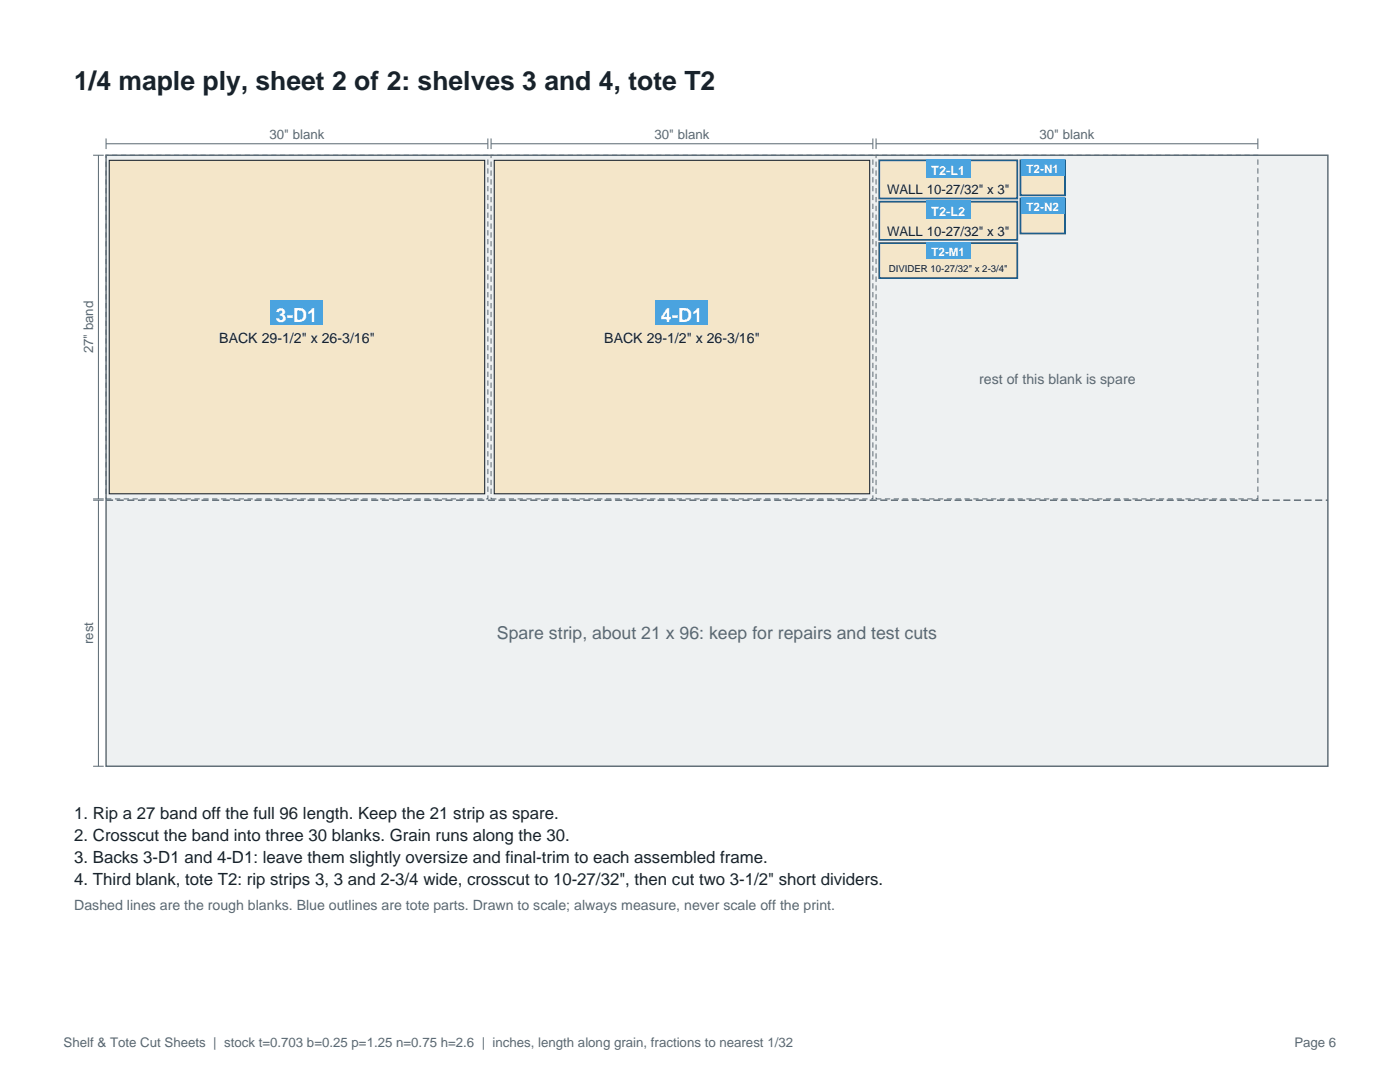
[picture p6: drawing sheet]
<svg xmlns="http://www.w3.org/2000/svg" width="279mm" height="216mm" viewBox="0 0 279 216" stroke-linecap="round" stroke-linejoin="round" font-family="sans-serif">
<defs><g id="words">
<text font-size="5.3" fill="#18222b" x="14.8" y="18">1/4 maple ply, sheet 2 of 2: shelves 3 and 4, tote T2</text>
<g font-size="3.9" fill="#fff">
<text x="55.1" y="64.3">3-D1</text>
<text x="131.9" y="64.3">4-D1</text>
</g>
<text font-size="3.5" fill="#5a6872" x="99.2" y="127.5">Spare strip, about 21 x 96: keep for repairs and test cuts</text>
<g font-size="3.4" fill="#18222b">
<text x="14.8" y="163.4">1. Rip a 27 band off the full 96 length. Keep the 21 strip as spare.</text>
<text x="14.8" y="167.9">2. Crosscut the band into three 30 blanks. Grain runs along the 30.</text>
<text x="14.8" y="172.3">3. Backs 3-D1 and 4-D1: leave them slightly oversize and final-trim to each assembled frame.</text>
<text x="14.8" y="176.7">4. Third blank, tote T2: rip strips 3, 3 and 2-3/4 wide, crosscut to 10-27/32&quot;, then cut two 3-1/2&quot; short dividers.</text>
</g>
<g font-size="2.8" fill="#18222b">
<text x="43.8" y="68.4">BACK 29-1/2&quot; x 26-3/16&quot;</text>
<text x="120.6" y="68.4">BACK 29-1/2&quot; x 26-3/16&quot;</text>
</g>
<g font-size="2.8" fill="#5a6872">
<text x="195.4" y="76.7">rest of this blank is spare</text>
<text x="14.8" y="181.6">Dashed lines are the rough blanks. Blue outlines are tote parts. Drawn to scale; always measure, never scale off the print.</text>
</g>
<g font-size="2.6" fill="#5a6872">
<text x="53.8" y="27.8">30&quot; blank</text>
<text x="130.6" y="27.8">30&quot; blank</text>
<text x="207.5" y="27.8">30&quot; blank</text>
<text x="18.6" y="70.5" transform="rotate(-90 18.6 70.5)">27&quot; band</text>
<text x="18.6" y="128.6" transform="rotate(-90 18.6 128.6)">rest</text>
<text x="12.7" y="208.8">Shelf &amp; Tote Cut Sheets | stock t=0.703 b=0.25 p=1.25 n=0.75 h=2.6 | inches, length along grain, fractions to nearest 1/32</text>
<text x="258.3" y="208.8">Page 6</text>
</g>
<g font-size="2.6" fill="#18222b">
<text x="177" y="38.8">WALL 10-27/32&quot; x 3&quot;</text>
<text x="177" y="47">WALL 10-27/32&quot; x 3&quot;</text>
</g>
<g font-size="2.5" fill="#fff">
<text x="185.9" y="34.9">T2-L1</text>
<text x="185.9" y="43.1">T2-L2</text>
</g>
<g font-size="2.3" fill="#fff">
<text x="204.9" y="34.6">T2-N1</text>
<text x="204.9" y="42.2">T2-N2</text>
<text x="185.9" y="51.1">T2-M1</text>
</g>
<text font-size="1.9" fill="#18222b" x="177.4" y="54.3">DIVIDER 10-27/32&quot; x 2-3/4&quot;</text>
</g></defs>
<path d="M21.2 31h243.8v121.9h-243.8z" fill-rule="evenodd" fill="#eef1f2" stroke="#5a6872" stroke-width=".28"/>
<path d="M21.2 99.8h243.8" fill="none" stroke="#5a6872" stroke-width=".28" stroke-dasharray="1.4 .7" stroke-linecap="butt"/>
<path d="M21.2 31h76.2v68.6h-76.2z" fill="none" stroke="#5a6872" stroke-width=".2" stroke-dasharray="1.1 .7" stroke-linecap="butt"/>
<path d="M21.8 32h74.9v66.5h-74.9z" fill-rule="evenodd" fill="#f4e6c9" stroke="#18222b" stroke-width=".21"/>
<path d="M54 60h10.5v4.9h-10.5z" fill-rule="evenodd" fill="#4aa3df"/>
<path d="M98 31h76.2v68.6h-76.2z" fill="none" stroke="#5a6872" stroke-width=".2" stroke-dasharray="1.1 .7" stroke-linecap="butt"/>
<path d="M98.6 32h75v66.5h-75z" fill-rule="evenodd" fill="#f4e6c9" stroke="#18222b" stroke-width=".21"/>
<path d="M130.8 60h10.6v4.9h-10.6z" fill-rule="evenodd" fill="#4aa3df"/>
<path d="M174.8 31h76.2v68.6h-76.2z" fill="none" stroke="#5a6872" stroke-width=".2" stroke-dasharray="1.1 .7" stroke-linecap="butt"/>
<path d="M175.5 32h27.5v7.6h-27.5z" fill-rule="evenodd" fill="#f4e6c9" stroke="#1d5f8c" stroke-width=".35"/>
<path d="M184.8 31.8h8.9v3.6h-8.9z" fill-rule="evenodd" fill="#4aa3df"/>
<path d="M175.5 40.2h27.5v7.7h-27.5z" fill-rule="evenodd" fill="#f4e6c9" stroke="#1d5f8c" stroke-width=".35"/>
<path d="M184.8 40.1h8.9v3.6h-8.9z" fill-rule="evenodd" fill="#4aa3df"/>
<path d="M175.5 48.5h27.5v7h-27.5z" fill-rule="evenodd" fill="#f4e6c9" stroke="#1d5f8c" stroke-width=".35"/>
<path d="M184.8 48.3h8.9v3.3h-8.9z" fill-rule="evenodd" fill="#4aa3df"/>
<path d="M203.7 32h8.8v7h-8.8z" fill-rule="evenodd" fill="#f4e6c9" stroke="#1d5f8c" stroke-width=".35"/>
<path d="M203.8 31.7h8.6v3.4h-8.6z" fill-rule="evenodd" fill="#4aa3df"/>
<path d="M203.7 39.6h8.8v7h-8.8z" fill-rule="evenodd" fill="#f4e6c9" stroke="#1d5f8c" stroke-width=".35"/>
<path d="M203.8 39.4h8.6v3.3h-8.6z" fill-rule="evenodd" fill="#4aa3df"/>
<g fill="none" stroke="#5a6872" stroke-width=".2">
<path d="M18.6 31h2.1M19.6 31v68.6M21.2 28.7h76.2M21.2 27.6v2.1M97.4 27.6v2.1M98 28.7h76.2M98 27.6v2.1M174.2 27.6v2.1M174.8 28.7h76.2M174.8 27.6v2.1M251 27.6v2.1M18.6 99.6h2.1"/>
<path d="M18.6 99.8h2.1M19.6 99.8v53.1M18.6 152.9h2.1"/>
</g>
<use href="#words"/>
</svg>
